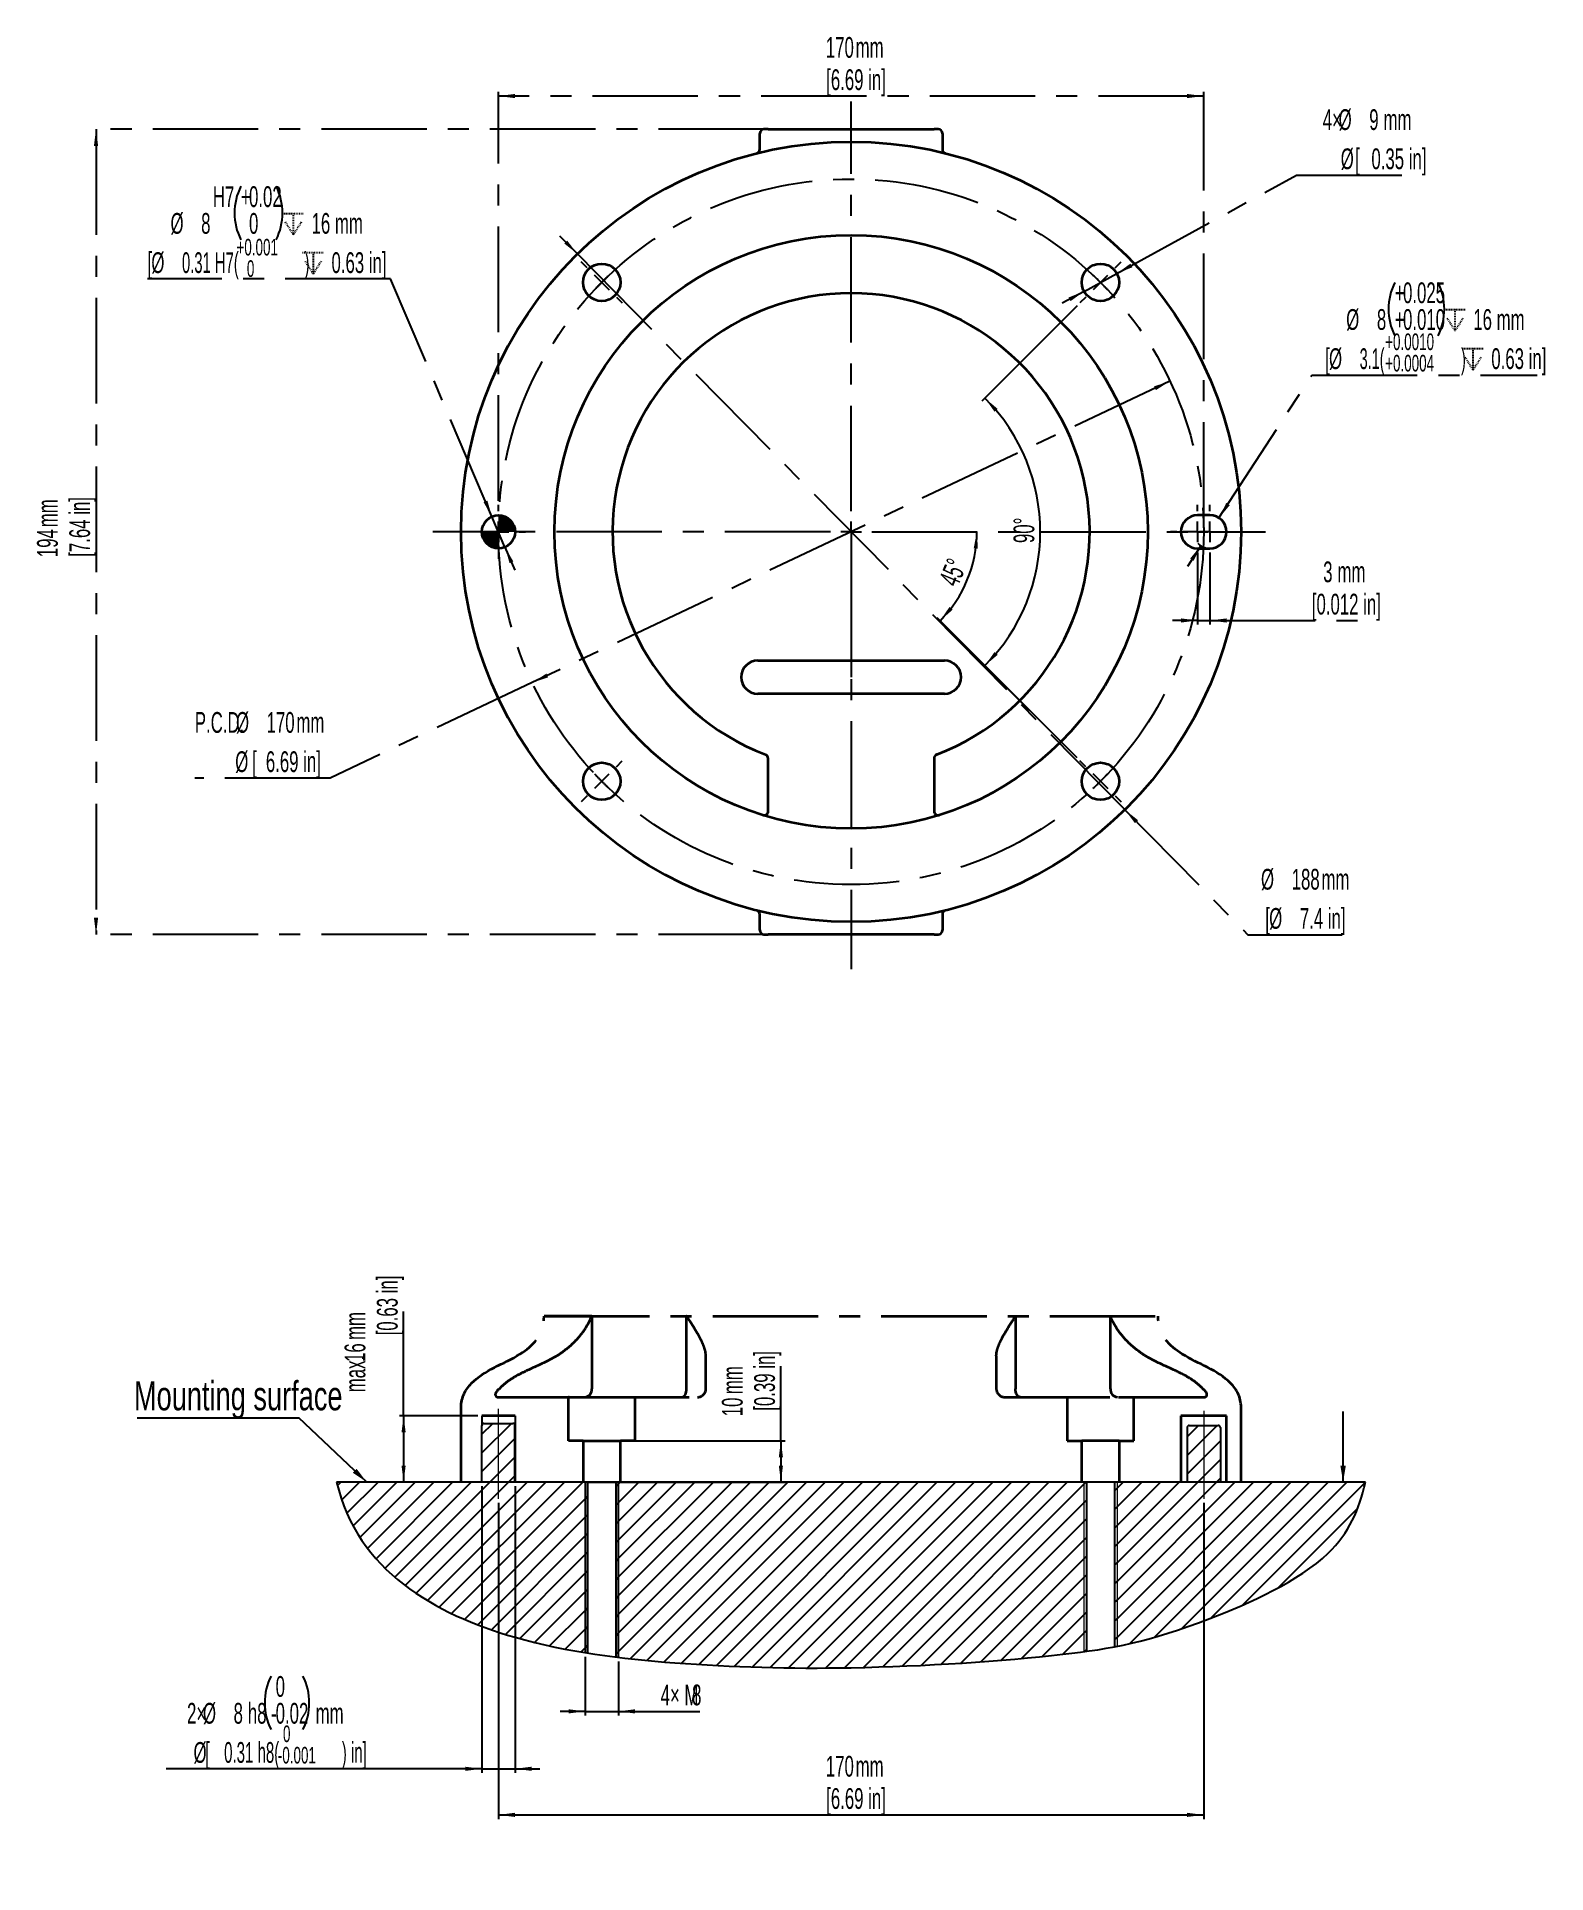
# Model space of a CAD drawing. Header units: millimetres. Extents: x 103 to 285, y 30 to 251.
import ezdxf

# ---------------------------------------------------------------- set-up
doc = ezdxf.new("R2010")
doc.units = ezdxf.units.MM
doc.linetypes.add('CENTERX2', pattern=[20.32, 12.7, -2.54, 2.54, -2.54])
doc.linetypes.add('HIDDEN', pattern=[1.905, 1.27, -0.635])
for name, color, linetype in [('中心线层', 1, 'CENTERX2'), ('剖面线层', 2, 'Continuous'), ('标注层', 3, 'Continuous'), ('细线层', 4, 'Continuous')]:
    doc.layers.add(name, color=color, linetype=linetype)
doc.layers.add('实线层', color=7, linetype='Continuous', lineweight=25)
doc.layers.add('虚线层', color=6, linetype='HIDDEN', lineweight=25)
doc.styles.add('SLDTEXTSTYLE0', font='TXT', dxfattribs={"width": 0.605})
doc.styles.add('SLDTEXTSTYLE1', font='TXT', dxfattribs={"width": 0.363})
doc.styles.add('SLDTEXTSTYLE2', font='TXT', dxfattribs={"width": 0.5336})
doc.styles.add('SLDTEXTSTYLE3', font='TXT', dxfattribs={"width": 0.521875})
doc.styles.add('SLDTEXTSTYLE4', font='TXT', dxfattribs={"width": 0.54125})
doc.styles.add('SLDTEXTSTYLE5', font='TXT', dxfattribs={"width": 0.7})
doc.dimstyles.new('SLDDIMSTYLE0', dxfattribs={"dimtxt": 2.5, "dimasz": 2, "dimexe": 0, "dimexo": 0.0625, "dimtad": 0, "dimtih": 1, "dimtoh": 1, "dimdec": 4, "dimlfac": 2, "dimrnd": 1e-09, "dimzin": 12, "dimdsep": 46, "dimtxsty": 'SLDTEXTSTYLE1', "dimsah": 1, "dimcen": 0, "dimadec": 0, "dimazin": 3, "dimtfac": 1, "dimtmove": 0, "dimatfit": 3, "dimfxl": 0, "dimfrac": 2, "dimtolj": 1, "dimtzin": 12, "dimarcsym": 0})
doc.dimstyles.new('SLDDIMSTYLE1', dxfattribs={"dimtxt": 2.5, "dimasz": 2, "dimexe": 0, "dimexo": 0.0625, "dimtad": 2, "dimlfac": 2, "dimrnd": 1e-09, "dimzin": 12, "dimdsep": 46, "dimtxsty": 'SLDTEXTSTYLE1', "dimsah": 1, "dimcen": 0.09, "dimadec": 0, "dimazin": 3, "dimtfac": 1, "dimtofl": 0, "dimtmove": 0, "dimatfit": 3, "dimfxl": 0, "dimfrac": 2, "dimtolj": 1, "dimtzin": 12, "dimarcsym": 0})
doc.dimstyles.new('SLDDIMSTYLE2', dxfattribs={"dimtxt": 2.5, "dimasz": 2, "dimexe": 0, "dimexo": 0.0625, "dimtad": 0, "dimtih": 1, "dimtoh": 1, "dimlfac": 2, "dimrnd": 1e-09, "dimzin": 12, "dimdsep": 46, "dimtxsty": 'SLDTEXTSTYLE1', "dimsah": 1, "dimcen": 0, "dimadec": 0, "dimazin": 3, "dimtol": 1, "dimtp": 0.015, "dimtfac": 1, "dimtmove": 0, "dimatfit": 3, "dimfxl": 0, "dimfrac": 2, "dimtolj": 1, "dimarcsym": 0})
doc.dimstyles.new('SLDDIMSTYLE3', dxfattribs={"dimtxt": 2.5, "dimasz": 2, "dimexe": 0, "dimexo": 0.0625, "dimtad": 2, "dimlfac": 2, "dimrnd": 1e-09, "dimzin": 12, "dimdsep": 46, "dimtxsty": 'SLDTEXTSTYLE1', "dimsah": 1, "dimcen": 0.09, "dimadec": 0, "dimazin": 3, "dimtfac": 1, "dimtmove": 0, "dimatfit": 0, "dimfxl": 0, "dimfrac": 2, "dimtolj": 1, "dimtzin": 12, "dimarcsym": 0})
doc.dimstyles.new('SLDDIMSTYLE4', dxfattribs={"dimtxt": 2.5, "dimasz": 2, "dimexe": 0, "dimexo": 0.0625, "dimtad": 0, "dimtih": 1, "dimtoh": 1, "dimlfac": 2, "dimrnd": 1e-09, "dimzin": 12, "dimdsep": 46, "dimtxsty": 'SLDTEXTSTYLE1', "dimsah": 1, "dimcen": 0, "dimadec": 0, "dimazin": 3, "dimtol": 1, "dimtp": 0.025, "dimtm": -0.01, "dimtfac": 1, "dimtdec": 3, "dimtofl": 0, "dimtmove": 0, "dimatfit": 3, "dimfxl": 0, "dimfrac": 2, "dimtolj": 1, "dimtzin": 0, "dimarcsym": 0})
doc.dimstyles.new('SLDDIMSTYLE5', dxfattribs={"dimtxt": 2.5, "dimasz": 2, "dimexe": 0, "dimexo": 0.0625, "dimtad": 0, "dimtih": 1, "dimtoh": 1, "dimlfac": 2, "dimrnd": 1e-09, "dimzin": 12, "dimdsep": 46, "dimtxsty": 'SLDTEXTSTYLE1', "dimsah": 1, "dimcen": 0, "dimadec": 0, "dimazin": 3, "dimtfac": 1, "dimtmove": 0, "dimatfit": 3, "dimfxl": 0, "dimfrac": 2, "dimtolj": 1, "dimtzin": 12, "dimarcsym": 0})
doc.dimstyles.new('SLDDIMSTYLE6', dxfattribs={"dimtxt": 2.5, "dimasz": 2, "dimexe": 0, "dimexo": 0.0625, "dimtad": 2, "dimdec": 4, "dimlfac": 2, "dimzin": 12, "dimdsep": 46, "dimtxsty": 'SLDTEXTSTYLE1', "dimsah": 1, "dimcen": 0.09, "dimazin": 3, "dimtfac": 1, "dimtofl": 0, "dimtmove": 0, "dimatfit": 3, "dimfxl": 0, "dimfrac": 2, "dimtolj": 1, "dimtzin": 12, "dimarcsym": 0})
doc.dimstyles.new('SLDDIMSTYLE7', dxfattribs={"dimtxt": 2.5, "dimasz": 2, "dimexe": 0, "dimexo": 0.0625, "dimtad": 2, "dimlfac": 2, "dimrnd": 1e-09, "dimzin": 12, "dimdsep": 46, "dimtxsty": 'SLDTEXTSTYLE1', "dimsah": 1, "dimcen": 0.09, "dimadec": 0, "dimazin": 3, "dimtol": 1, "dimtm": 0.022, "dimtfac": 1, "dimtmove": 0, "dimatfit": 0, "dimfxl": 0, "dimfrac": 2, "dimtolj": 1, "dimarcsym": 0})
doc.dimstyles.new('SLDDIMSTYLE8', dxfattribs={"dimtxt": 0.18, "dimasz": 2, "dimexe": 0, "dimexo": 0.0625, "dimgap": 0, "dimtad": 0, "dimtih": 1, "dimtoh": 1, "dimdec": 0, "dimrnd": 1e-09, "dimzin": 0, "dimdsep": 46, "dimtxsty": 'Standard', "dimsah": 1, "dimcen": 0.09, "dimadec": 0, "dimazin": 0, "dimtfac": 2, "dimtdec": 0, "dimtofl": 0, "dimtmove": 0, "dimatfit": 3, "dimfxl": 0, "dimfrac": 2, "dimtolj": 1, "dimtzin": 0, "dimarcsym": 0})

msp = doc.modelspace()

# ---------------------------------------------------------------- blocks, each defined once
blk = doc.blocks.new('SW_NOTE_0')
at = {"layer": '细线层', "color": 0, "char_height": 2, "attachment_point": 1, "style": 'SLDTEXTSTYLE0'}
for s, insert in [('+0.001', (0, 2.58)), ('0', (1.25, 0))]:
    blk.add_mtext(s, dxfattribs=dict(at, insert=insert))
blk = doc.blocks.new('SW_NOTE_1')
at = {"layer": '细线层', "color": 0, "char_height": 2, "attachment_point": 1, "style": 'SLDTEXTSTYLE0'}
for s, insert in [('+0.0010', (0, 2.58)), ('+0.0004', (0, 0))]:
    blk.add_mtext(s, dxfattribs=dict(at, insert=insert))
blk = doc.blocks.new('SW_NOTE_2')
at = {"layer": '细线层', "color": 0, "char_height": 2, "attachment_point": 1, "style": 'SLDTEXTSTYLE0'}
for s, insert in [('0', (0.62, 2.58)), ('-0.001', (0, 0))]:
    blk.add_mtext(s, dxfattribs=dict(at, insert=insert))
blk = doc.blocks.new('_D')
at = {"layer": '中心线层'}
for p, q in [((240.06, 209.91), (163.21, 173.6)), ((163.21, 173.6), (138.86, 162.1)), ((138.86, 162.1), (122.54, 162.1))]:
    blk.add_line(p, q, dxfattribs=at)
for points in [[(240.06, 209.91), (238.14, 209.28), (238.36, 208.83)], [(163.21, 173.6), (165.12, 174.23), (164.91, 174.68)]]:
    blk.add_solid(points, dxfattribs=at)
at = {"layer": '中心线层', "char_height": 2.5, "attachment_point": 1, "style": 'SLDTEXTSTYLE0'}
for s, insert in [('P.C.D.', (122.54, 170.05)), ('%%c', (127.5, 170.05)), ('170', (131.19, 170.05)), ('mm', (134.78, 170.05)), ('%%c', (127.41, 165.32)), ('[', (129.44, 165.32)), ('6.69 in]', (131.1, 165.32))]:
    blk.add_mtext(s, dxfattribs=dict(at, insert=insert))
blk = doc.blocks.new('_D_1')
at = {"layer": '中心线层'}
for p, q in [((159.13, 195.51), (159.13, 244.76)), ((244.13, 244.26), (159.13, 244.26)), ((244.13, 192.26), (244.13, 244.76))]:
    blk.add_line(p, q, dxfattribs=at)
for points in [[(159.13, 244.26), (161.13, 244.01), (161.13, 244.51)], [(244.13, 244.26), (242.13, 244.51), (242.13, 244.01)]]:
    blk.add_solid(points, dxfattribs=at)
at = {"layer": '中心线层', "char_height": 2.5, "attachment_point": 1, "style": 'SLDTEXTSTYLE0'}
for s, insert in [('170', (198.59, 251.37)), ('mm', (202.18, 251.37)), ('[6.69 in]', (198.63, 247.48))]:
    blk.add_mtext(s, dxfattribs=dict(at, insert=insert))
blk = doc.blocks.new('SW_SYMBOL_HOLE_DEPTH')
at = {"layer": '中心线层', "color": 0}
for p, q in [((0, 875), (800, 875)), ((400, 875), (400, 75)), ((100, 555), (400, 75)), ((700, 555), (400, 75))]:
    blk.add_line(p, q, dxfattribs=at)
blk = doc.blocks.new('_D_2')
at = {"layer": '中心线层'}
for p, q in [((146.13, 222.22), (116.83, 222.22)), ((158.35, 193.6), (146.13, 222.22)), ((159.92, 189.92), (158.35, 193.6)), ((159.92, 189.92), (161.1, 187.16))]:
    blk.add_line(p, q, dxfattribs=at)
for centre, start, end in [((134.53, 230.17), 153.4349, 206.5651), ((125.9, 230.17), 333.4349, 26.5651)]:
    blk.add_arc(centre, 7.21, start, end, dxfattribs=at)
for points in [[(158.35, 193.6), (157.79, 195.53), (157.33, 195.34)], [(159.92, 189.92), (160.47, 187.98), (160.93, 188.18)]]:
    blk.add_solid(points, dxfattribs=at)
at = {"layer": '中心线层', "xscale": 0.003222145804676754, "yscale": 0.003222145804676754, "zscale": 0.003222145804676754}
for p in [(133.11, 227.3), (135.51, 222.58)]:
    blk.add_blockref('SW_SYMBOL_HOLE_DEPTH', p, dxfattribs=at)
at = {"layer": '中心线层', "char_height": 2.5, "attachment_point": 1}
for s, insert, style in [('H7', (124.71, 233.39), 'SLDTEXTSTYLE0'), ('+', (128.09, 233.39), 'SLDTEXTSTYLE0'), ('0.02', (129.07, 233.39), 'SLDTEXTSTYLE0'), ('%%c', (119.61, 230.17), 'SLDTEXTSTYLE0'), ('8', (123.3, 230.17), 'SLDTEXTSTYLE0'), ('0', (129.07, 230.17), 'SLDTEXTSTYLE0'), ('16 mm', (136.61, 230.17), 'SLDTEXTSTYLE0'), ('[', (116.83, 225.44), 'SLDTEXTSTYLE0'), ('%%c', (117.3, 225.44), 'SLDTEXTSTYLE0'), ('0.31 H7(                )', (120.99, 225.44), 'SLDTEXTSTYLE2'), ('0.63 in]', (139.01, 225.44), 'SLDTEXTSTYLE0')]:
    blk.add_mtext(s, dxfattribs=dict(at, insert=insert, style=style))
blk = doc.blocks.new('_D_3')
at = {"layer": '中心线层'}
for p, q in [((243.38, 189.26), (243.38, 180.58)), ((244.88, 189.26), (244.88, 180.58)), ((243.38, 181.08), (240.38, 181.08)), ((243.38, 181.08), (244.88, 181.08)), ((244.88, 181.08), (264.1, 181.08))]:
    blk.add_line(p, q, dxfattribs=at)
for points in [[(243.38, 181.08), (241.38, 181.33), (241.38, 180.83)], [(244.88, 181.08), (246.88, 180.83), (246.88, 181.33)]]:
    blk.add_solid(points, dxfattribs=at)
at = {"layer": '中心线层', "char_height": 2.5, "attachment_point": 1, "style": 'SLDTEXTSTYLE0'}
for s, insert in [('3', (258.53, 188.19)), ('mm', (260.25, 188.19)), ('[0.012 in]', (257.16, 184.3))]:
    blk.add_mtext(s, dxfattribs=dict(at, insert=insert))
blk = doc.blocks.new('_D_4')
at = {"layer": '中心线层'}
for p, q in [((245.97, 193.43), (257.17, 210.65)), ((257.17, 210.65), (284.32, 210.65)), ((243.79, 190.08), (242.16, 187.57))]:
    blk.add_line(p, q, dxfattribs=at)
for centre, radius, start, end in [((273.61, 218.59), 7.21, 153.4349, 206.5651), ((265.92, 218.59), 7.21, 333.4349, 26.5651), ((244.88, 191.76), 2, 222.9234, 255.9638)]:
    blk.add_arc(centre, radius, start, end, dxfattribs=at)
for points in [[(245.97, 193.43), (247.27, 194.97), (246.85, 195.25)], [(243.79, 190.08), (242.49, 188.54), (242.91, 188.27)]]:
    blk.add_solid(points, dxfattribs=at)
at = {"layer": '中心线层', "xscale": 0.003222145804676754, "yscale": 0.003222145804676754, "zscale": 0.003222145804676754}
for p in [(273.12, 215.73), (275.29, 211.01)]:
    blk.add_blockref('SW_SYMBOL_HOLE_DEPTH', p, dxfattribs=at)
at = {"layer": '中心线层', "char_height": 2.5, "attachment_point": 1}
for s, insert, style in [('+', (267.16, 221.81), 'SLDTEXTSTYLE0'), ('0.025', (268.15, 221.81), 'SLDTEXTSTYLE0'), ('%%c', (261.3, 218.59), 'SLDTEXTSTYLE0'), ('8', (265, 218.59), 'SLDTEXTSTYLE0'), ('+', (267.16, 218.59), 'SLDTEXTSTYLE0'), ('0.010', (268.15, 218.59), 'SLDTEXTSTYLE0'), ('16 mm', (276.62, 218.59), 'SLDTEXTSTYLE0'), ('[', (258.76, 213.87), 'SLDTEXTSTYLE0'), ('%%c', (259.23, 213.87), 'SLDTEXTSTYLE0'), ('3.1(                   )', (262.92, 213.87), 'SLDTEXTSTYLE3'), ('0.63 in]', (278.79, 213.87), 'SLDTEXTSTYLE0')]:
    blk.add_mtext(s, dxfattribs=dict(at, insert=insert, style=style))
blk = doc.blocks.new('_D_5')
at = {"layer": '中心线层'}
for p, q in [((191.13, 240.26), (110.13, 240.26)), ((110.63, 240.26), (110.63, 143.26)), ((191.13, 143.26), (110.13, 143.26))]:
    blk.add_line(p, q, dxfattribs=at)
for points in [[(110.63, 240.26), (110.38, 238.26), (110.88, 238.26)], [(110.63, 143.26), (110.88, 145.26), (110.38, 145.26)]]:
    blk.add_solid(points, dxfattribs=at)
at = {"layer": '中心线层', "char_height": 2.5, "attachment_point": 1, "rotation": 90, "style": 'SLDTEXTSTYLE0'}
for s, insert in [('mm', (103.52, 192.31)), ('[7.64 in]', (107.41, 188.76)), ('194', (103.52, 188.71))]:
    blk.add_mtext(s, dxfattribs=dict(at, insert=insert))
blk = doc.blocks.new('_D_6')
at = {"layer": '中心线层'}
for p, q in [((233.66, 222.89), (255.31, 234.72)), ((255.31, 234.72), (269.87, 234.72)), ((229.71, 220.73), (233.66, 222.89)), ((229.71, 220.73), (227.08, 219.29))]:
    blk.add_line(p, q, dxfattribs=at)
for points in [[(233.66, 222.89), (235.53, 223.63), (235.29, 224.07)], [(229.71, 220.73), (227.84, 219.99), (228.08, 219.55)]]:
    blk.add_solid(points, dxfattribs=at)
at = {"layer": '中心线层', "char_height": 2.5, "attachment_point": 1, "style": 'SLDTEXTSTYLE0'}
for s, insert in [('4×', (258.47, 242.67)), ('%%c', (260.39, 242.67)), ('9', (264.08, 242.67)), ('mm', (265.8, 242.67)), ('%%c', (260.64, 237.95)), ('[', (262.36, 237.95)), ('0.35 in]', (264.34, 237.95))]:
    blk.add_mtext(s, dxfattribs=dict(at, insert=insert))
blk = doc.blocks.new('_D_7')
at = {"layer": '中心线层'}
for p, q in [((168.65, 225.24), (166.54, 227.38)), ((168.65, 225.24), (234.62, 158.28)), ((234.62, 158.28), (249.45, 143.22)), ((249.45, 143.22), (260.82, 143.22))]:
    blk.add_line(p, q, dxfattribs=at)
for points in [[(168.65, 225.24), (167.42, 226.84), (167.07, 226.49)], [(234.62, 158.28), (235.84, 156.67), (236.2, 157.03)]]:
    blk.add_solid(points, dxfattribs=at)
at = {"layer": '中心线层', "char_height": 2.5, "attachment_point": 1, "style": 'SLDTEXTSTYLE0'}
for s, insert in [('%%c', (251.03, 151.16)), ('188', (254.73, 151.16)), ('mm', (258.32, 151.16)), ('[', (251.55, 146.44)), ('%%c', (252.02, 146.44)), ('7.4 in]', (255.71, 146.44))]:
    blk.add_mtext(s, dxfattribs=dict(at, insert=insert))
blk = doc.blocks.new('_D_8')
at = {"layer": '剖面线层'}
for p, q in [((228.86, 218.98), (217.4, 207.52)), ((228.86, 164.53), (217.4, 175.99))]:
    blk.add_line(p, q, dxfattribs=at)
blk.add_arc((201.63, 191.76), 22.8, 315, 45, dxfattribs=at)
for points in [[(217.75, 207.88), (218.92, 206.23), (219.29, 206.57)], [(217.75, 175.64), (219.29, 176.94), (218.92, 177.28)]]:
    blk.add_solid(points, dxfattribs=at)
at = {"layer": '剖面线层', "insert": (221.21, 190.41), "char_height": 2.5, "attachment_point": 1, "rotation": 90, "style": 'SLDTEXTSTYLE0'}
blk.add_mtext('90°', dxfattribs=at)
blk = doc.blocks.new('_D_9')
at = {"layer": '剖面线层'}
blk.add_line((228.86, 164.53), (212, 181.39), dxfattribs=at)
blk.add_arc((201.63, 191.76), 15.16, 315, 0, dxfattribs=at)
for points in [[(216.79, 191.76), (216.41, 189.78), (216.91, 189.75)], [(212.35, 181.04), (213.86, 182.37), (213.48, 182.7)]]:
    blk.add_solid(points, dxfattribs=at)
at = {"layer": '剖面线层', "insert": (212.15, 185.94), "char_height": 2.5, "attachment_point": 1, "rotation": 67.5, "style": 'SLDTEXTSTYLE0'}
blk.add_mtext('45°', dxfattribs=at)
blk = doc.blocks.new('SW_CENTERMARKSYMBOL_0')
at = {"layer": '中心线层', "color": 0}
for p, q in [((0, 2.5), (0, 3.25)), ((-2.5, 0), (-3.25, 0)), ((0, 0), (-1.25, 0)), ((0, 0), (0, 1.25)), ((0, 0), (0, -1.25)), ((0, 0), (1.25, 0)), ((2.5, 0), (3.25, 0)), ((0, -2.5), (0, -3.25))]:
    blk.add_line(p, q, dxfattribs=at)
blk = doc.blocks.new('SW_CENTERMARKSYMBOL_1')
at = {"layer": '中心线层', "color": 0}
for p, q in [((0, 2.5), (0, 51.85)), ((-2.5, 0), (-50.41, 0)), ((0, 0), (-1.25, 0)), ((0, 0), (0, 1.25)), ((0, 0), (0, -1.25)), ((0, 0), (1.25, 0)), ((2.5, 0), (49.94, 0)), ((0, -2.5), (0, -52.7))]:
    blk.add_line(p, q, dxfattribs=at)
blk = doc.blocks.new('SW_CENTERMARKSYMBOL_2')
at = {"layer": '中心线层', "color": 0}
for p, q in [((30.05, -27.55), (30.05, 13.7)), ((-1.77, 1.77), (-2.47, 2.47)), ((61.87, 1.77), (62.58, 2.47)), ((0, 0), (-0.88, 0.88)), ((0, 0), (0.88, -0.88)), ((60.1, 0), (60.99, 0.88)), ((1.77, -1.77), (2.47, -2.47)), ((58.34, -1.77), (57.63, -2.47)), ((60.1, 0), (59.22, -0.88)), ((27.55, -30.05), (-13.7, -30.05)), ((30.05, -30.05), (28.8, -30.05)), ((30.05, -30.05), (30.05, -28.8)), ((30.05, -30.05), (30.05, -31.3)), ((30.05, -30.05), (31.3, -30.05)), ((32.55, -30.05), (73.8, -30.05)), ((30.05, -32.55), (30.05, -73.8)), ((0, -60.1), (0.88, -59.22)), ((1.77, -58.34), (2.47, -57.63)), ((58.34, -58.34), (57.63, -57.63)), ((60.1, -60.1), (59.22, -59.22)), ((-1.77, -61.87), (-2.47, -62.58)), ((0, -60.1), (-0.88, -60.99)), ((60.1, -60.1), (60.99, -60.99)), ((61.87, -61.87), (62.58, -62.58))]:
    blk.add_line(p, q, dxfattribs=at)
for start, end in [(133.3148, 135), (45, 46.6852), (135, 136.6852), (43.3148, 45), (223.3148, 225), (315, 316.6852), (225, 226.6852), (313.3148, 315)]:
    blk.add_arc((30.05, -30.05), 42.5, start, end, dxfattribs=at)
blk = doc.blocks.new('SW_CENTERMARKSYMBOL_3')
at = {"layer": '中心线层', "color": 0}
for p, q in [((0, 2.5), (0, 3.25)), ((1.5, 2.5), (1.5, 3.25)), ((-2.5, 0), (-3.25, 0)), ((-1, 0), (-1.75, 0)), ((0, 0), (-1.25, 0)), ((0, 0), (0, 1.25)), ((0, 0), (1.25, 0)), ((0, 0), (0, -1.25)), ((1.5, 0), (0.25, 0)), ((1.5, 0), (1.5, 1.25)), ((1.5, 0), (2.75, 0)), ((1.5, 0), (1.5, -1.25)), ((2.5, 0), (3.25, 0)), ((4, 0), (4.75, 0)), ((0, -2.5), (0, -3.25)), ((1.5, -2.5), (1.5, -3.25))]:
    blk.add_line(p, q, dxfattribs=at)
blk = doc.blocks.new('SW_DOWELSYMBOL_0')
at = {"linetype": 'Continuous', "lineweight": 18}
h = blk.add_hatch(color=0, dxfattribs=at)
edge = h.paths.add_edge_path(flags=0)
edge.add_arc((0, 0), 2, 180, 270)
edge.add_line((0, -2), (0, 0))
edge.add_line((0, 0), (-2, 0))
h = blk.add_hatch(color=0, dxfattribs=at)
edge = h.paths.add_edge_path(flags=0)
edge.add_arc((0, 0), 2, 0, 90)
edge.add_line((0, 2), (0, 0))
edge.add_line((0, 0), (2, 0))
at = {"layer": '剖面线层', "color": 0}
blk.add_circle((0, 0), 2, dxfattribs=at)
blk = doc.blocks.new('_D_10')
at = {"layer": '标注层'}
for p, q in [((169.58, 56.22), (169.58, 49.16)), ((173.58, 55.66), (173.58, 49.16)), ((169.58, 49.66), (166.58, 49.66)), ((169.58, 49.66), (173.58, 49.66)), ((173.58, 49.66), (183.41, 49.66))]:
    blk.add_line(p, q, dxfattribs=at)
for points in [[(169.58, 49.66), (167.58, 49.91), (167.58, 49.41)], [(173.58, 49.66), (175.58, 49.41), (175.58, 49.91)]]:
    blk.add_solid(points, dxfattribs=at)
at = {"layer": '标注层', "char_height": 2.5, "attachment_point": 1, "style": 'SLDTEXTSTYLE0'}
for s, insert in [('4× M', (178.68, 52.89)), ('8', (182.47, 52.89))]:
    blk.add_mtext(s, dxfattribs=dict(at, insert=insert))
blk = doc.blocks.new('_D_11')
at = {"layer": '标注层'}
for p, q in [((147.7, 85.27), (147.7, 97.84)), ((156.63, 85.27), (147.2, 85.27)), ((147.7, 85.27), (147.7, 77.27))]:
    blk.add_line(p, q, dxfattribs=at)
for points in [[(147.7, 85.27), (147.45, 83.27), (147.95, 83.27)], [(147.7, 77.27), (147.95, 79.27), (147.45, 79.27)]]:
    blk.add_solid(points, dxfattribs=at)
at = {"layer": '标注层', "char_height": 2.5, "attachment_point": 1, "rotation": 90, "style": 'SLDTEXTSTYLE0'}
for s, insert in [('[0.63 in]', (144.48, 94.96)), ('mm', (140.59, 94.4)), ('16', (140.59, 91.75)), ('max.', (140.59, 88.1))]:
    blk.add_mtext(s, dxfattribs=dict(at, insert=insert))
blk = doc.blocks.new('_D_12')
at = {"layer": '标注层'}
for p, q in [((157.13, 76.77), (157.13, 42.24)), ((161.13, 76.77), (161.13, 42.24)), ((157.13, 42.74), (119.1, 42.74)), ((157.13, 42.74), (161.13, 42.74)), ((161.13, 42.74), (164.13, 42.74))]:
    blk.add_line(p, q, dxfattribs=at)
for centre, start, end in [((138.17, 50.68), 153.4349, 206.5651), ((129.12, 50.68), 333.4349, 26.5651)]:
    blk.add_arc(centre, 7.21, start, end, dxfattribs=at)
for points in [[(157.13, 42.74), (155.13, 42.99), (155.13, 42.49)], [(161.13, 42.74), (163.13, 42.49), (163.13, 42.99)]]:
    blk.add_solid(points, dxfattribs=at)
at = {"layer": '标注层', "char_height": 2.5, "attachment_point": 1}
for s, insert, style in [('0', (132.28, 53.91), 'SLDTEXTSTYLE0'), ('2×', (121.6, 50.68), 'SLDTEXTSTYLE0'), ('%%c', (123.52, 50.68), 'SLDTEXTSTYLE0'), ('8', (127.21, 50.68), 'SLDTEXTSTYLE0'), ('h8', (128.93, 50.68), 'SLDTEXTSTYLE0'), ('-', (131.72, 50.68), 'SLDTEXTSTYLE0'), ('0.02', (132.28, 50.68), 'SLDTEXTSTYLE0'), ('mm', (137.1, 50.68), 'SLDTEXTSTYLE0'), ('%%c', (122.38, 45.96), 'SLDTEXTSTYLE0'), ('[', (123.78, 45.96), 'SLDTEXTSTYLE0'), ('0.31 h8(               ) in]', (126.07, 45.96), 'SLDTEXTSTYLE4')]:
    blk.add_mtext(s, dxfattribs=dict(at, insert=insert, style=style))
blk = doc.blocks.new('_D_13')
at = {"layer": '标注层'}
for p, q in [((193.17, 82.27), (193.17, 91.26)), ((169.83, 82.27), (193.67, 82.27)), ((193.17, 82.27), (193.17, 77.27)), ((169.83, 77.27), (193.67, 77.27))]:
    blk.add_line(p, q, dxfattribs=at)
for points in [[(193.17, 82.27), (192.92, 80.27), (193.42, 80.27)], [(193.17, 77.27), (193.42, 79.27), (192.92, 79.27)]]:
    blk.add_solid(points, dxfattribs=at)
at = {"layer": '标注层', "char_height": 2.5, "attachment_point": 1, "rotation": 90, "style": 'SLDTEXTSTYLE0'}
for s, insert in [('[0.39 in]', (189.95, 85.88)), ('mm', (186.06, 87.87)), ('10', (186.06, 85.21))]:
    blk.add_mtext(s, dxfattribs=dict(at, insert=insert))
blk = doc.blocks.new('_D_14')
at = {"layer": '标注层'}
for p, q in [((159.13, 74.77), (159.13, 36.69)), ((244.13, 74.77), (244.13, 36.69)), ((159.13, 37.19), (244.13, 37.19))]:
    blk.add_line(p, q, dxfattribs=at)
for points in [[(159.13, 37.19), (161.13, 36.94), (161.13, 37.44)], [(244.13, 37.19), (242.13, 37.44), (242.13, 36.94)]]:
    blk.add_solid(points, dxfattribs=at)
at = {"layer": '标注层', "char_height": 2.5, "attachment_point": 1, "style": 'SLDTEXTSTYLE0'}
for s, insert in [('170', (198.59, 44.3)), ('mm', (202.18, 44.3)), ('[6.69 in]', (198.63, 40.41))]:
    blk.add_mtext(s, dxfattribs=dict(at, insert=insert))
blk = doc.blocks.new('SW_NOTE_3')
at = {"layer": '标注层', "color": 0}
blk.add_line((-19.48, 0), (0, 0), dxfattribs=at)
at = {"layer": '标注层', "color": 0, "insert": (-19.88, 4.4), "char_height": 3.5, "attachment_point": 1, "style": 'SLDTEXTSTYLE5'}
blk.add_mtext('Mounting surface', dxfattribs=at)

# ---------------------------------------------------------------- dimensions: what is measured, and where the dimension line sits
at = {"layer": '中心线层'}
for base, p1, p2, text, dimstyle, picture, middle in [((159.132317, 244.257237), (244.132317, 191.757237), (159.132317, 195.007237), '<> mm\\P[6.69 in]', 'SLDDIMSTYLE1', '_D_1', (201.632317, 244.257237)), ((244.882317, 181.076642), (243.382317, 189.757237), (244.882317, 189.757237), '<> mm\\P[0.012 in]', 'SLDDIMSTYLE3', '_D_3', (260.632317, 181.076642))]:
    dim = msp.add_linear_dim(base=base, p1=p1, p2=p2, text=text, dimstyle=dimstyle, dxfattribs=at)
    dim.commit()
    dim.dimension.update_dxf_attribs({"geometry": picture, "text_midpoint": middle, "dimtype": 160})
for p1, p2, text, dimstyle, picture, middle in [((233.658523, 222.888701), (229.710187, 220.729849), '4×<> mm\\P       [%%c0.35 in]', 'SLDDIMSTYLE5', '_D_6', (263.381083, 239.447086)), ((158.347003, 193.596607), (159.917631, 189.917867), '<>\\SH7^ ;{\\fGDT;x}16 mm\\P[%%c0.31 H7(                ){\\fGDT;x}0.63 in]', 'SLDDIMSTYLE2', '_D_2', (130.682564, 227.944383)), ((234.616299, 158.275048), (168.648336, 225.239426), '<> mm\\P[%%c7.4 in]', 'SLDDIMSTYLE5', '_D_7', (255.925404, 147.942275)), ((245.972776, 193.433811), (243.791859, 190.080663), '<>{\\fGDT;x}16 mm\\P[%%c3.1(                   ){\\fGDT;x}0.63 in]', 'SLDDIMSTYLE4', '_D_4', (271.53759, 216.371234)), ((163.205693, 173.60112), (240.058941, 209.913353), 'P.C.D.<> mm\\P        [%%c6.69 in]', 'SLDDIMSTYLE0', '_D', (129.910716, 166.822439))]:
    dim = msp.add_diameter_dim_2p(p1=p1, p2=p2, text=text, dimstyle=dimstyle, dxfattribs=at)
    dim.commit()
    dim.dimension.update_dxf_attribs({"geometry": picture, "text_midpoint": middle, "dimtype": 163})
dim = msp.add_linear_dim(base=(110.632317, 143.257237), p1=(191.632317, 240.257237), p2=(191.632317, 143.257237), angle=90, text='<> mm\\P[7.64 in]', dimstyle='SLDDIMSTYLE1', dxfattribs=at)
dim.commit()
dim.dimension.update_dxf_attribs({"geometry": '_D_5', "text_midpoint": (110.632317, 191.757237), "dimtype": 160})
at = {"layer": '剖面线层'}
for base, line1, picture, middle in [((224.429732, 191.757237), ((229.209482, 219.334401), (234.159229, 224.284149)), '_D_8', (224.429732, 191.757237)), ((215.640759, 185.95475), ((251.571187, 191.757237), (151.21889, 191.757237)), '_D_9', (215.640759, 185.95475))]:
    dim = msp.add_angular_dim_2l(base=base, line1=line1, line2=((229.209482, 164.180072), (234.159229, 159.230325)), dimstyle='SLDDIMSTYLE6', dxfattribs=at)
    dim.commit()
    dim.dimension.update_dxf_attribs({"geometry": picture, "text_midpoint": middle, "dimtype": 162})
at = {"layer": '标注层'}
for base, p1, p2, text, picture, middle in [((147.700836, 77.271274), (157.132317, 85.271274), (139.632317, 77.271274), 'max.<> mm\\P          [0.63 in]', '_D_11', (147.700836, 92.49606)), ((193.170671, 77.271274), (169.326224, 82.271274), (169.326224, 77.271274), '<> mm\\P  [0.39 in]', '_D_13', (193.170671, 87.788885))]:
    dim = msp.add_linear_dim(base=base, p1=p1, p2=p2, angle=90, text=text, dimstyle='SLDDIMSTYLE1', dxfattribs=at)
    dim.commit()
    dim.dimension.update_dxf_attribs({"geometry": picture, "text_midpoint": middle, "dimtype": 160})
for base, p1, p2, text, dimstyle, picture, middle in [((161.132317, 42.738538), (157.132317, 77.271267), (161.132317, 77.271267), '2×%%c<>h8 mm\\P      [%%c0.31 h8(               ) in]', 'SLDDIMSTYLE7', '_D_12', (130.596422, 42.738538)), ((244.132317, 37.187814), (159.132317, 75.271267), (244.132317, 75.271272), '<> mm\\P[6.69 in]', 'SLDDIMSTYLE1', '_D_14', (201.632317, 37.187814)), ((173.576224, 49.664375), (169.576224, 56.724493), (173.576224, 56.160521), '4× M<>', 'SLDDIMSTYLE3', '_D_10', (181.040809, 49.664375))]:
    dim = msp.add_linear_dim(base=base, p1=p1, p2=p2, text=text, dimstyle=dimstyle, dxfattribs=at)
    dim.commit()
    dim.dimension.update_dxf_attribs({"geometry": picture, "text_midpoint": middle, "dimtype": 160})

# ---------------------------------------------------------------- hatches: boundary and pattern name
at = {"layer": '剖面线层'}
h = msp.add_hatch(dxfattribs=at)
h.set_pattern_fill('ANSI31', color=256, scale=0.5, style=0)
edge = h.paths.add_edge_path(flags=0)
edge.add_arc((157.382317, 84.106354), 0.25, 90, 180)
edge.add_line((157.132317, 84.106354), (157.132317, 77.271274))
edge.add_line((157.132317, 77.271274), (157.134902, 77.271274))
edge.add_line((157.134902, 77.271274), (161.132317, 77.271274))
edge.add_line((161.132317, 77.271274), (161.132317, 84.106354))
edge.add_arc((160.882317, 84.106354), 0.25, 0, 90)
edge.add_line((160.882317, 84.356354), (157.382317, 84.356354))
h = msp.add_hatch(dxfattribs=at)
h.set_pattern_fill('ANSI31', color=256, scale=0.5, style=0)
edge = h.paths.add_edge_path(flags=0)
edge.add_line((245.882317, 84.106361), (242.382317, 84.106361))
edge.add_arc((242.382317, 83.856361), 0.25, 90, 180)
edge.add_line((242.132317, 83.856361), (242.132317, 77.271274))
edge.add_line((242.132317, 77.271274), (246.132317, 77.271274))
edge.add_line((246.132317, 77.271274), (246.132317, 83.856361))
edge.add_arc((245.882317, 83.856361), 0.25, 0, 90)
h = msp.add_hatch(dxfattribs=at)
h.set_pattern_fill('ANSI31', color=256, scale=0.5, style=0)
edge = h.paths.add_edge_path(flags=0)
edge.add_line((157.132317, 77.271274), (139.632317, 77.271274))
edge.add_spline(control_points=[(139.632317, 77.271274), (142.090428, 66.622601), (154.186318, 59.854174), (166.749682, 57.184138), (169.576224, 56.724493)], knot_values=[0, 0, 0, 0, 0.1939997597, 0.2501270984, 0.2501270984, 0.2501270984, 0.2501270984], weights=[1, 1, 1, 1, 1], degree=3, periodic=0)
edge.add_line((169.576224, 56.724493), (169.576224, 77.271274))
edge.add_line((169.576224, 77.271274), (161.132317, 77.271274))
edge.add_line((161.132317, 77.271274), (157.134902, 77.271274))
edge.add_line((157.134902, 77.271274), (157.132317, 77.271274))
h = msp.add_hatch(dxfattribs=at)
h.set_pattern_fill('ANSI31', color=256, scale=0.5, style=0)
edge = h.paths.add_edge_path(flags=0)
edge.add_line((169.576224, 77.271274), (169.576224, 56.724493))
edge.add_spline(control_points=[(169.576224, 56.724493), (169.676215, 56.708233), (169.776216, 56.692147), (169.876224, 56.676233)], knot_values=[0.2501270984, 0.2501270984, 0.2501270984, 0.2501270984, 0.252112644, 0.252112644, 0.252112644, 0.252112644], weights=[1, 1, 1, 1], degree=3, periodic=0)
edge.add_line((169.876224, 56.676233), (169.876224, 77.271274))
edge.add_line((169.876224, 77.271274), (169.576224, 77.271274))
h = msp.add_hatch(dxfattribs=at)
h.set_pattern_fill('ANSI31', color=256, scale=0.5, style=0)
edge = h.paths.add_edge_path(flags=0)
edge.add_line((173.276224, 77.271274), (173.276224, 56.19729))
edge.add_spline(control_points=[(173.276224, 56.19729), (173.376224, 56.184896), (173.476224, 56.172641), (173.576224, 56.160521)], knot_values=[0.2745986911, 0.2745986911, 0.2745986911, 0.2745986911, 0.2765820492, 0.2765820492, 0.2765820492, 0.2765820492], weights=[1, 1, 1, 1], degree=3, periodic=0)
edge.add_line((173.576224, 56.160521), (173.576224, 77.271274))
edge.add_line((173.576224, 77.271274), (173.276224, 77.271274))
h = msp.add_hatch(dxfattribs=at)
h.set_pattern_fill('ANSI31', color=256, scale=0.5, style=0)
edge = h.paths.add_edge_path(flags=0)
edge.add_line((173.576224, 77.271274), (173.576224, 56.160521))
edge.add_spline(control_points=[(173.576224, 56.160521), (175.844719, 55.88557), (185.134016, 55.043747), (202.593233, 54.555493), (221.088833, 55.798809), (228.865735, 56.735908), (229.68841, 56.846269)], knot_values=[0.2765820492, 0.2765820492, 0.2765820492, 0.2765820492, 0.3215744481, 0.4608342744, 0.6282620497, 0.6485618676, 0.6485618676, 0.6485618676, 0.6485618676], weights=[1, 1, 1, 1, 1, 1, 1], degree=3, periodic=0)
edge.add_line((229.68841, 56.846269), (229.68841, 77.271274))
edge.add_line((229.68841, 77.271274), (173.576224, 77.271274))
h = msp.add_hatch(dxfattribs=at)
h.set_pattern_fill('ANSI31', color=256, scale=0.5, style=0)
edge = h.paths.add_edge_path(flags=0)
edge.add_line((229.68841, 77.271274), (229.68841, 56.846269))
edge.add_spline(control_points=[(229.68841, 56.846269), (229.788672, 56.85972), (229.888663, 56.873304), (229.98841, 56.887034)], knot_values=[0.6485618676, 0.6485618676, 0.6485618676, 0.6485618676, 0.6510358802, 0.6510358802, 0.6510358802, 0.6510358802], weights=[1, 1, 1, 1], degree=3, periodic=0)
edge.add_line((229.98841, 56.887034), (229.98841, 77.271274))
edge.add_line((229.98841, 77.271274), (229.68841, 77.271274))
h = msp.add_hatch(dxfattribs=at)
h.set_pattern_fill('ANSI31', color=256, scale=0.5, style=0)
edge = h.paths.add_edge_path(flags=0)
edge.add_line((233.38841, 77.271274), (233.38841, 57.438968))
edge.add_spline(control_points=[(233.38841, 57.438968), (233.488329, 57.458035), (233.588319, 57.477394), (233.68841, 57.497059)], knot_values=[0.6796097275, 0.6796097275, 0.6796097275, 0.6796097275, 0.6821396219, 0.6821396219, 0.6821396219, 0.6821396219], weights=[1, 1, 1, 1], degree=3, periodic=0)
edge.add_line((233.68841, 57.497059), (233.68841, 77.271274))
edge.add_line((233.68841, 77.271274), (233.38841, 77.271274))
h = msp.add_hatch(dxfattribs=at)
h.set_pattern_fill('ANSI31', color=256, scale=0.5, style=0)
edge = h.paths.add_edge_path(flags=0)
edge.add_line((233.68841, 77.271274), (233.68841, 57.497059))
edge.add_spline(control_points=[(233.68841, 57.497059), (236.971393, 58.142052), (243.927867, 60.138656), (259.99713, 67.306556), (262.845271, 73.920336), (263.632317, 77.271274)], knot_values=[0.6821396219, 0.6821396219, 0.6821396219, 0.6821396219, 0.7651204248, 0.8523774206, 0.9157717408, 0.9157717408, 0.9157717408, 0.9157717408], weights=[1, 1, 1, 1, 1, 1], degree=3, periodic=0)
edge.add_line((263.632317, 77.271274), (246.132317, 77.271274))
edge.add_line((246.132317, 77.271274), (242.132317, 77.271274))
edge.add_line((242.132317, 77.271274), (233.68841, 77.271274))

# ---------------------------------------------------------------- linework, layer by layer
at = {"color": 7, "linetype": 'Continuous', "lineweight": 35}
for p, q in [((190.632317, 237.844111), (190.632317, 239.757237)), ((191.632317, 240.257238), (191.132317, 240.257238)), ((191.632317, 240.257238), (211.632317, 240.257238)), ((212.132317, 240.257238), (211.632317, 240.257238)), ((212.632317, 239.757237), (212.632317, 237.844111)), ((244.882315, 193.757237), (243.382316, 193.757237)), ((243.382316, 189.757237), (244.882315, 189.757237)), ((190.382317, 176.259248), (212.882318, 176.259248)), ((212.882318, 172.255226), (190.382317, 172.255226)), ((191.632317, 158.107386), (191.632317, 164.456825)), ((211.632317, 164.456825), (211.632317, 158.107386)), ((190.632317, 143.757236), (190.632317, 145.670363)), ((212.632317, 145.670363), (212.632317, 143.757236)), ((191.132317, 143.257235), (191.632317, 143.257235)), ((211.632317, 143.257235), (191.632317, 143.257235)), ((211.632317, 143.257235), (212.132317, 143.257235))]:
    msp.add_line(p, q, dxfattribs=at)
at = {"color": 179, "linetype": 'Continuous', "lineweight": 35}
for p, q in [((170.389552, 97.271261), (164.632327, 97.271261)), ((161.132317, 85.271274), (157.132317, 85.271274)), ((161.132317, 77.271267), (161.132317, 84.106354)), ((248.632317, 77.271274), (248.632317, 86.271274))]:
    msp.add_line(p, q, dxfattribs=at)
at = {"color": 8, "linetype": 'CENTERX2', "lineweight": 35}
for p, q in [((170.389552, 97.271261), (170.389552, 88.521261)), ((181.810899, 88.521261), (181.810899, 97.27126)), ((221.453756, 97.271261), (221.453756, 88.521262)), ((232.875103, 88.521262), (232.875103, 97.271261))]:
    msp.add_line(p, q, dxfattribs=at)
at = {"color": 8, "linetype": 'Continuous', "lineweight": 35}
for p, q in [((181.800605, 88.326171), (181.810899, 88.521261)), ((221.46405, 88.326171), (221.453756, 88.521262)), ((181.275184, 87.521261), (181.379697, 87.540475)), ((181.379697, 87.540475), (181.480194, 87.597381)), ((181.480194, 87.597381), (181.57281, 87.689791)), ((181.57281, 87.689791), (181.653992, 87.814154)), ((181.653992, 87.814154), (181.720615, 87.965691)), ((181.720615, 87.965691), (181.77012, 88.138577)), ((181.77012, 88.138577), (181.800605, 88.326171)), ((221.494534, 88.138577), (221.46405, 88.326171)), ((221.54404, 87.965691), (221.494534, 88.138577)), ((221.610663, 87.814154), (221.54404, 87.965691)), ((221.691844, 87.689792), (221.610663, 87.814154)), ((221.784461, 87.597381), (221.691844, 87.689792)), ((221.884958, 87.540476), (221.784461, 87.597381)), ((221.989471, 87.521262), (221.884958, 87.540476))]:
    msp.add_line(p, q, dxfattribs=at)
at = {"color": 179, "linetype": 'CENTERX2', "lineweight": 35}
for p, q in [((159.056891, 87.521261), (168.228623, 87.521261)), ((167.576224, 82.271274), (167.576224, 87.515008)), ((167.662486, 87.521274), (175.576224, 87.521274)), ((169.397088, 87.521261), (183.132328, 87.52126)), ((175.576224, 87.521274), (175.576224, 82.271274)), ((220.132327, 87.521261), (233.867562, 87.521262)), ((235.036027, 87.521261), (244.207764, 87.521261)), ((246.882317, 85.271274), (241.382317, 85.271274)), ((241.382317, 85.271274), (241.382317, 77.271274)), ((246.882317, 77.271274), (246.882317, 85.271274)), ((169.326224, 82.271274), (167.576224, 82.271274)), ((169.326224, 82.271274), (169.326224, 77.271274)), ((169.326224, 82.271274), (173.826224, 82.271274)), ((173.826224, 77.271274), (173.826224, 82.271274)), ((175.576224, 82.271274), (173.826224, 82.271274))]:
    msp.add_line(p, q, dxfattribs=at)
at = {"color": 7, "linetype": 'CENTERX2', "lineweight": 18}
for p, q in [((167.576224, 82.271274), (167.576224, 87.515008)), ((175.576224, 87.521274), (175.576224, 82.271274)), ((157.132317, 85.271274), (161.132317, 85.271274)), ((241.382317, 77.271274), (241.382317, 85.271274)), ((241.382317, 85.271274), (246.882317, 85.271274)), ((248.632317, 77.271274), (248.632317, 86.271274)), ((169.326224, 82.271274), (167.576224, 82.271274)), ((175.576224, 82.271274), (173.826224, 82.271274))]:
    msp.add_line(p, q, dxfattribs=at)
at = {"color": 7, "linetype": 'Continuous', "lineweight": 35}
for centre, radius in [((201.632317, 191.757237), 47), ((201.632317, 191.757237), 35.75), ((171.580279, 221.809275), 2.25), ((231.684355, 221.809275), 2.25), ((159.132317, 191.757237), 2), ((171.580279, 161.705198), 2.25), ((231.684355, 161.705198), 2.25)]:
    msp.add_circle(centre, radius, dxfattribs=at)
for centre, radius, start, end in [((191.132317, 239.757237), 0.5, 90, 180), ((212.132317, 239.757237), 0.5, 0, 90), ((190.132317, 237.844111), 0.5, 284.01082807, 0), ((213.132317, 237.844111), 0.5, 180, 255.98917193), ((201.632317, 191.757237), 28.75, 291.03722126, 248.96277874), ((243.382317, 191.757237), 2, 90, 270), ((244.882317, 191.757237), 2, 270, 90), ((190.382317, 174.257237), 2.002011, 90, 270), ((212.882317, 174.257237), 2.002011, 270, 90), ((191.132317, 164.456825), 0.5, 0, 68.96277874), ((212.132317, 164.456825), 0.5, 111.03722126, 180), ((191.132317, 158.107385), 0.5, 252.67014432, 0), ((212.132317, 158.107385), 0.5, 180, 287.32985568), ((190.132317, 145.670362), 0.5, 0, 75.98917193), ((213.132317, 145.670362), 0.5, 104.01082807, 180), ((191.132317, 143.757237), 0.5, 180, 270), ((212.132317, 143.757237), 0.5, 270, 0)]:
    msp.add_arc(centre, radius, start, end, dxfattribs=at)
at = {"color": 8, "linetype": 'Continuous', "lineweight": 35}
for centre, start, end in [((169.460186, 88.449512), 275.23000684, 4.41460706), ((233.804469, 88.449512), 175.58539294, 264.76999316)]:
    msp.add_arc(centre, 0.932132, start, end, dxfattribs=at)
at = {"color": 8, "linetype": 'CENTERX2', "lineweight": 35}
for points, knots in [([(166.167556, 92.484307), (166.41184, 92.644855), (166.651711, 92.809967), (167.120055, 93.153121), (167.345227, 93.328734), (167.777341, 93.690234), (167.984293, 93.876106), (168.379986, 94.25953), (168.569272, 94.457692), (169.106132, 95.066968), (169.419616, 95.488794), (169.966237, 96.363334), (170.196817, 96.811939), (170.389552, 97.271261)], [0, 0, 0, 0, 0.125, 0.125, 0.25, 0.25, 0.375, 0.375, 0.5, 0.5, 0.75, 0.75, 1, 1, 1, 1]), ([(184.132328, 92.484307), (184.132328, 92.805978), (184.061187, 93.142225), (183.872982, 93.686338), (183.796005, 93.875281), (183.620374, 94.261767), (183.521956, 94.459109), (183.30762, 94.862758), (183.191687, 95.069059), (182.944979, 95.491148), (182.813949, 95.707293), (182.542513, 96.144077), (182.401746, 96.36534), (182.184418, 96.701787), (182.110942, 96.814695), (181.999318, 96.985224), (181.961877, 97.042259), (181.886636, 97.156588), (181.848493, 97.21442), (181.810899, 97.27126)], [0, 0, 0, 0, 0.25, 0.25, 0.375, 0.375, 0.5, 0.5, 0.625, 0.625, 0.75, 0.75, 0.875, 0.875, 0.9375, 0.9375, 0.96875, 0.96875, 1, 1, 1, 1]), ([(219.132327, 92.484307), (219.132327, 92.644855), (219.1502, 92.809967), (219.21819, 93.153121), (219.267792, 93.328734), (219.393213, 93.690234), (219.469045, 93.876106), (219.643242, 94.25953), (219.741949, 94.457692), (220.065463, 95.066968), (220.314913, 95.488794), (220.858405, 96.363334), (221.149964, 96.811939), (221.453756, 97.271261)], [0, 0, 0, 0, 0.125, 0.125, 0.25, 0.25, 0.375, 0.375, 0.5, 0.5, 0.75, 0.75, 1, 1, 1, 1]), ([(237.097099, 92.484307), (236.607652, 92.805979), (236.142879, 93.142226), (235.491719, 93.686339), (235.281175, 93.875282), (234.882396, 94.261768), (234.694127, 94.45911), (234.338468, 94.862759), (234.171076, 95.06906), (233.856157, 95.491149), (233.708482, 95.707294), (233.435447, 96.144078), (233.309574, 96.365341), (233.135615, 96.701788), (233.080108, 96.814696), (233.00046, 96.985225), (232.974514, 97.04226), (232.92387, 97.156589), (232.898953, 97.21442), (232.875103, 97.271261)], [0, 0, 0, 0, 0.25, 0.25, 0.375, 0.375, 0.5, 0.5, 0.625, 0.625, 0.75, 0.75, 0.875, 0.875, 0.9375, 0.9375, 0.96875, 0.96875, 1, 1, 1, 1]), ([(166.167556, 92.484307), (165.016673, 91.796693), (163.777599, 91.285468), (162.26509, 90.573768), (161.964463, 90.427678), (161.371614, 90.118687), (161.078601, 89.955347), (160.510653, 89.602361), (160.236621, 89.413319), (159.717629, 88.998539), (159.472031, 88.773608), (159.248152, 88.521261)], [0, 0, 0, 0, 0.5, 0.5, 0.625, 0.625, 0.75, 0.75, 0.875, 0.875, 1, 1, 1, 1]), ([(244.016503, 88.521261), (243.792434, 88.773823), (243.54686, 88.998666), (243.028345, 89.413076), (242.754768, 89.601823), (242.188086, 89.954145), (241.894892, 90.11768), (241.301816, 90.426874), (241.001084, 90.573038), (239.488066, 91.285052), (238.248624, 91.796309), (237.097099, 92.484307)], [0, 0, 0, 0, 0.125, 0.125, 0.25, 0.25, 0.375, 0.375, 0.5, 0.5, 1, 1, 1, 1])]:
    msp.add_open_spline(points, degree=3, knots=knots, dxfattribs=at)
at = {"color": 179, "linetype": 'CENTERX2', "lineweight": 35}
for points, knots in [([(248.632317, 86.271274), (248.632317, 87.528334), (246.92258, 90.428264), (241.665449, 92.056835), (238.632317, 94.964183), (238.632317, 97.271274)], [0, 0, 0, 0, 0.2061824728, 0.6484045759, 1, 1, 1, 1]), ([(184.132328, 88.52126), (184.132328, 88.773822), (184.132328, 88.998665), (184.132328, 89.413075), (184.132328, 89.601822), (184.132328, 89.954145), (184.132328, 90.117679), (184.132328, 90.426873), (184.132328, 90.573037), (184.132328, 91.285051), (184.132328, 91.796309), (184.132328, 92.484307)], [0, 0, 0, 0, 0.125, 0.125, 0.25, 0.25, 0.375, 0.375, 0.5, 0.5, 1, 1, 1, 1]), ([(219.132327, 92.484307), (219.132327, 91.796693), (219.132327, 91.285468), (219.132327, 90.573768), (219.132327, 90.427678), (219.132327, 90.118687), (219.132327, 89.955347), (219.132327, 89.602361), (219.132327, 89.413319), (219.132327, 88.998539), (219.132327, 88.773608), (219.132327, 88.521261)], [0, 0, 0, 0, 0.5, 0.5, 0.625, 0.625, 0.75, 0.75, 0.875, 0.875, 1, 1, 1, 1])]:
    msp.add_open_spline(points, degree=3, knots=knots, dxfattribs=at)
at = {"color": 8, "linetype": 'Continuous', "lineweight": 35}
for points, knots in [([(159.248152, 88.521261), (159.187364, 88.475583), (159.128963, 88.427676), (159.018754, 88.32575), (158.966311, 88.271002), (158.874637, 88.156363), (158.835572, 88.096943), (158.776517, 87.973077), (158.75868, 87.912673), (158.741733, 87.741179), (158.780789, 87.654087), (158.867927, 87.572638), (158.902302, 87.552854), (158.975802, 87.527318), (159.015224, 87.521261), (159.056891, 87.521261)], [0, 0, 0, 0, 0.125, 0.125, 0.25, 0.25, 0.375, 0.375, 0.5, 0.5, 0.75, 0.75, 0.875, 0.875, 1, 1, 1, 1]), ([(244.207764, 87.521261), (244.249351, 87.521261), (244.288657, 87.527297), (244.36189, 87.552647), (244.396194, 87.572266), (244.454452, 87.626467), (244.478764, 87.661283), (244.510332, 87.747321), (244.517151, 87.798027), (244.509024, 87.882577), (244.503143, 87.912603), (244.485457, 87.972817), (244.473714, 88.003157), (244.430385, 88.094544), (244.390234, 88.156033), (244.298886, 88.270383), (244.246729, 88.324944), (244.135899, 88.427523), (244.077325, 88.475557), (244.016503, 88.521261)], [0, 0, 0, 0, 0.125, 0.125, 0.25, 0.25, 0.375, 0.375, 0.5, 0.5, 0.5625, 0.5625, 0.625, 0.625, 0.75, 0.75, 0.875, 0.875, 1, 1, 1, 1])]:
    msp.add_open_spline(points, degree=3, knots=knots, dxfattribs=at)
at = {"color": 179, "linetype": 'Continuous', "lineweight": 35}
for points, knots in [([(183.132328, 87.52126), (183.196133, 87.52126), (183.260267, 87.527296), (183.389467, 87.552646), (183.455285, 87.572265), (183.584252, 87.626466), (183.648082, 87.661282), (183.769965, 87.74732), (183.827061, 87.798026), (183.902726, 87.882576), (183.926619, 87.912602), (183.96933, 87.972816), (183.988357, 88.003156), (184.039402, 88.094543), (184.065184, 88.156032), (184.10221, 88.270382), (184.114238, 88.324943), (184.129273, 88.427522), (184.132328, 88.475556), (184.132328, 88.52126)], [0, 0, 0, 0, 0.125, 0.125, 0.25, 0.25, 0.375, 0.375, 0.5, 0.5, 0.5625, 0.5625, 0.625, 0.625, 0.75, 0.75, 0.875, 0.875, 1, 1, 1, 1]), ([(219.132327, 88.521261), (219.132327, 88.475583), (219.135384, 88.427676), (219.150274, 88.32575), (219.162276, 88.271002), (219.199333, 88.156363), (219.224044, 88.096943), (219.292972, 87.973077), (219.335151, 87.912673), (219.488162, 87.741179), (219.615076, 87.654087), (219.808292, 87.572638), (219.874338, 87.552854), (220.004075, 87.527318), (220.068398, 87.521261), (220.132327, 87.521261)], [0, 0, 0, 0, 0.125, 0.125, 0.25, 0.25, 0.375, 0.375, 0.5, 0.5, 0.75, 0.75, 0.875, 0.875, 1, 1, 1, 1]), ([(168.228623, 87.521261), (168.380659, 87.521261), (168.554795, 87.515011), (168.848751, 87.514987), (168.952476, 87.516173), (169.168133, 87.519312), (169.280375, 87.521261), (169.397088, 87.521261)], [0, 0, 0, 0, 0.5, 0.5, 0.75, 0.75, 1, 1, 1, 1]), ([(233.867562, 87.521262), (234.100968, 87.521261), (234.315574, 87.515011), (234.609759, 87.514988), (234.703286, 87.516174), (234.878232, 87.519313), (234.960003, 87.521261), (235.036027, 87.521261)], [0, 0, 0, 0, 0.5, 0.5, 0.75, 0.75, 1, 1, 1, 1])]:
    msp.add_open_spline(points, degree=3, knots=knots, dxfattribs=at)
at = {"color": 5, "linetype": 'Continuous', "lineweight": 0}
msp.add_open_spline([(154.722801, 87.128237), (154.664242, 86.860842), (154.632317, 86.575892), (154.632317, 86.271274)], degree=3, dxfattribs=at)
at = {"color": 179, "linetype": 'Continuous', "lineweight": 35}
msp.add_open_spline([(154.632317, 86.271274), (154.632317, 86.575892), (154.664242, 86.860842), (154.722801, 87.128237)], degree=3, dxfattribs=at)
at = {"color": 179, "linetype": 'CENTERX2', "lineweight": 35}
msp.add_open_spline([(167.662486, 87.521274), (167.604842, 87.521274), (167.576224, 87.515008)], degree=2, dxfattribs=at)
at = {"layer": '中心线层'}
msp.add_line((201.632317, 191.757237), (201.632317, 174.257237), dxfattribs=at)
msp.add_circle((201.632317, 191.757237), 42.5, dxfattribs=at)
at = {"layer": '剖面线层', "color": 179, "linetype": 'CENTERX2', "lineweight": 35}
for p, q in [((227.68841, 87.521274), (227.68841, 82.271274)), ((235.68841, 82.271274), (235.68841, 87.515008)), ((227.68841, 82.271274), (229.43841, 82.271274)), ((233.93841, 82.271274), (229.43841, 82.271274)), ((229.43841, 77.271274), (229.43841, 82.271274)), ((233.93841, 82.271274), (235.68841, 82.271274)), ((233.93841, 82.271274), (233.93841, 77.271274))]:
    msp.add_line(p, q, dxfattribs=at)
at = {"layer": '剖面线层', "linetype": 'CENTERX2', "lineweight": 18}
for p, q in [((227.68841, 87.521274), (227.68841, 82.271274)), ((235.68841, 82.271274), (235.68841, 87.515008)), ((159.132317, 75.271267), (159.132317, 86.106354)), ((244.132317, 85.856361), (244.132317, 75.271272)), ((227.68841, 82.271274), (229.43841, 82.271274)), ((233.93841, 82.271274), (235.68841, 82.271274))]:
    msp.add_line(p, q, dxfattribs=at)
at = {"layer": '剖面线层', "color": 4, "linetype": 'Continuous', "lineweight": 18}
for p, q in [((229.68841, 77.271274), (229.68841, 56.846269)), ((233.68841, 77.271274), (233.68841, 57.497059))]:
    msp.add_line(p, q, dxfattribs=at)
at = {"layer": '剖面线层', "color": 7, "linetype": 'Continuous', "lineweight": 25}
for p, q in [((229.98841, 77.271274), (229.98841, 56.887034)), ((233.38841, 77.271274), (233.38841, 57.438968))]:
    msp.add_line(p, q, dxfattribs=at)
at = {"layer": '实线层'}
for p, q in [((157.132317, 85.271274), (157.132317, 84.106354)), ((157.132317, 77.271267), (157.132317, 84.106354)), ((157.382317, 84.356354), (160.882317, 84.356354)), ((161.132317, 85.271274), (161.132317, 84.106354)), ((242.382317, 84.106361), (245.882317, 84.106361)), ((242.132317, 83.856361), (242.132317, 77.27127)), ((246.132317, 83.856361), (246.132317, 77.271274)), ((157.134902, 77.271274), (139.632317, 77.271274)), ((246.132317, 77.271274), (157.134902, 77.271274)), ((169.876224, 77.271274), (169.876224, 56.676233)), ((173.276224, 77.271274), (173.276224, 56.19729)), ((263.632317, 77.271274), (246.132317, 77.271274))]:
    msp.add_line(p, q, dxfattribs=at)
for centre, start, end in [((157.382317, 84.106354), 90, 180), ((160.882317, 84.106354), 0, 90), ((242.382317, 83.856361), 90, 180), ((245.882317, 83.856361), 0, 90)]:
    msp.add_arc(centre, 0.25, start, end, dxfattribs=at)
msp.add_open_spline([(139.632317, 77.271274), (142.090428, 66.622601), (157.641438, 57.920813), (181.034204, 55.1584), (202.593233, 54.555493), (227.68181, 56.242004), (240.222157, 58.485677), (259.99713, 67.306556), (262.845271, 73.920336), (263.632317, 77.271274)], degree=3, knots=[0, 0, 0, 0, 0.19399975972, 0.32157444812, 0.46083427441, 0.62826204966, 0.76512042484, 0.85237742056, 0.9157717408, 0.9157717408, 0.9157717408, 0.9157717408], dxfattribs=at)
at = {"layer": '细线层'}
for p, q in [((169.576224, 77.271274), (169.576224, 56.724493)), ((173.576224, 77.271274), (173.576224, 56.160521))]:
    msp.add_line(p, q, dxfattribs=at)
at = {"layer": '虚线层', "color": 179, "linetype": 'CENTERX2', "lineweight": 35}
for p, q in [((164.632317, 97.271274), (238.632317, 97.271274)), ((154.632317, 77.271274), (154.632317, 86.271274))]:
    msp.add_line(p, q, dxfattribs=at)
msp.add_open_spline([(154.632317, 86.271274), (154.632317, 87.528334), (156.342054, 90.428264), (161.599185, 92.056835), (164.632317, 94.964183), (164.632317, 97.271274)], degree=3, knots=[0, 0, 0, 0, 0.2061824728, 0.6484045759, 1, 1, 1, 1], dxfattribs=at)

# ---------------------------------------------------------------- block references
at = {"layer": '中心线层'}
for name, p in [('SW_CENTERMARKSYMBOL_1', (201.632317, 191.757237)), ('SW_CENTERMARKSYMBOL_2', (171.580279, 221.809275)), ('SW_CENTERMARKSYMBOL_0', (159.132317, 191.757237)), ('SW_CENTERMARKSYMBOL_3', (243.382317, 191.757237))]:
    msp.add_blockref(name, p, dxfattribs=at)
at = {"layer": '剖面线层'}
msp.add_blockref('SW_DOWELSYMBOL_0', (159.132317, 191.757237), dxfattribs=at)
at = {"layer": '标注层'}
msp.add_blockref('SW_NOTE_3', (135.084524, 85.02849), dxfattribs=at)
at = {"layer": '细线层'}
for name, p in [('SW_NOTE_0', (127.561029, 224.474827)), ('SW_NOTE_1', (265.996568, 213.079727)), ('SW_NOTE_2', (132.542546, 45.380399))]:
    msp.add_blockref(name, p, dxfattribs=at)

msp.set_redraw_order([(e.dxf.handle, doc.entitydb.next_handle()) for e in msp.query("TEXT MTEXT ATTDEF DIMENSION ARC_DIMENSION")])  # texts and dimensions are drawn at this point

# ---------------------------------------------------------------- leaders
at = {"layer": '标注层'}
for points in [[(143.259597, 77.271274), (135.084524, 85.02849)], [(260.928747, 77.271274), (260.928747, 85.774682)]]:
    msp.add_leader(points, dimstyle='SLDDIMSTYLE8', dxfattribs=at)

doc.saveas('drawing.dxf')
